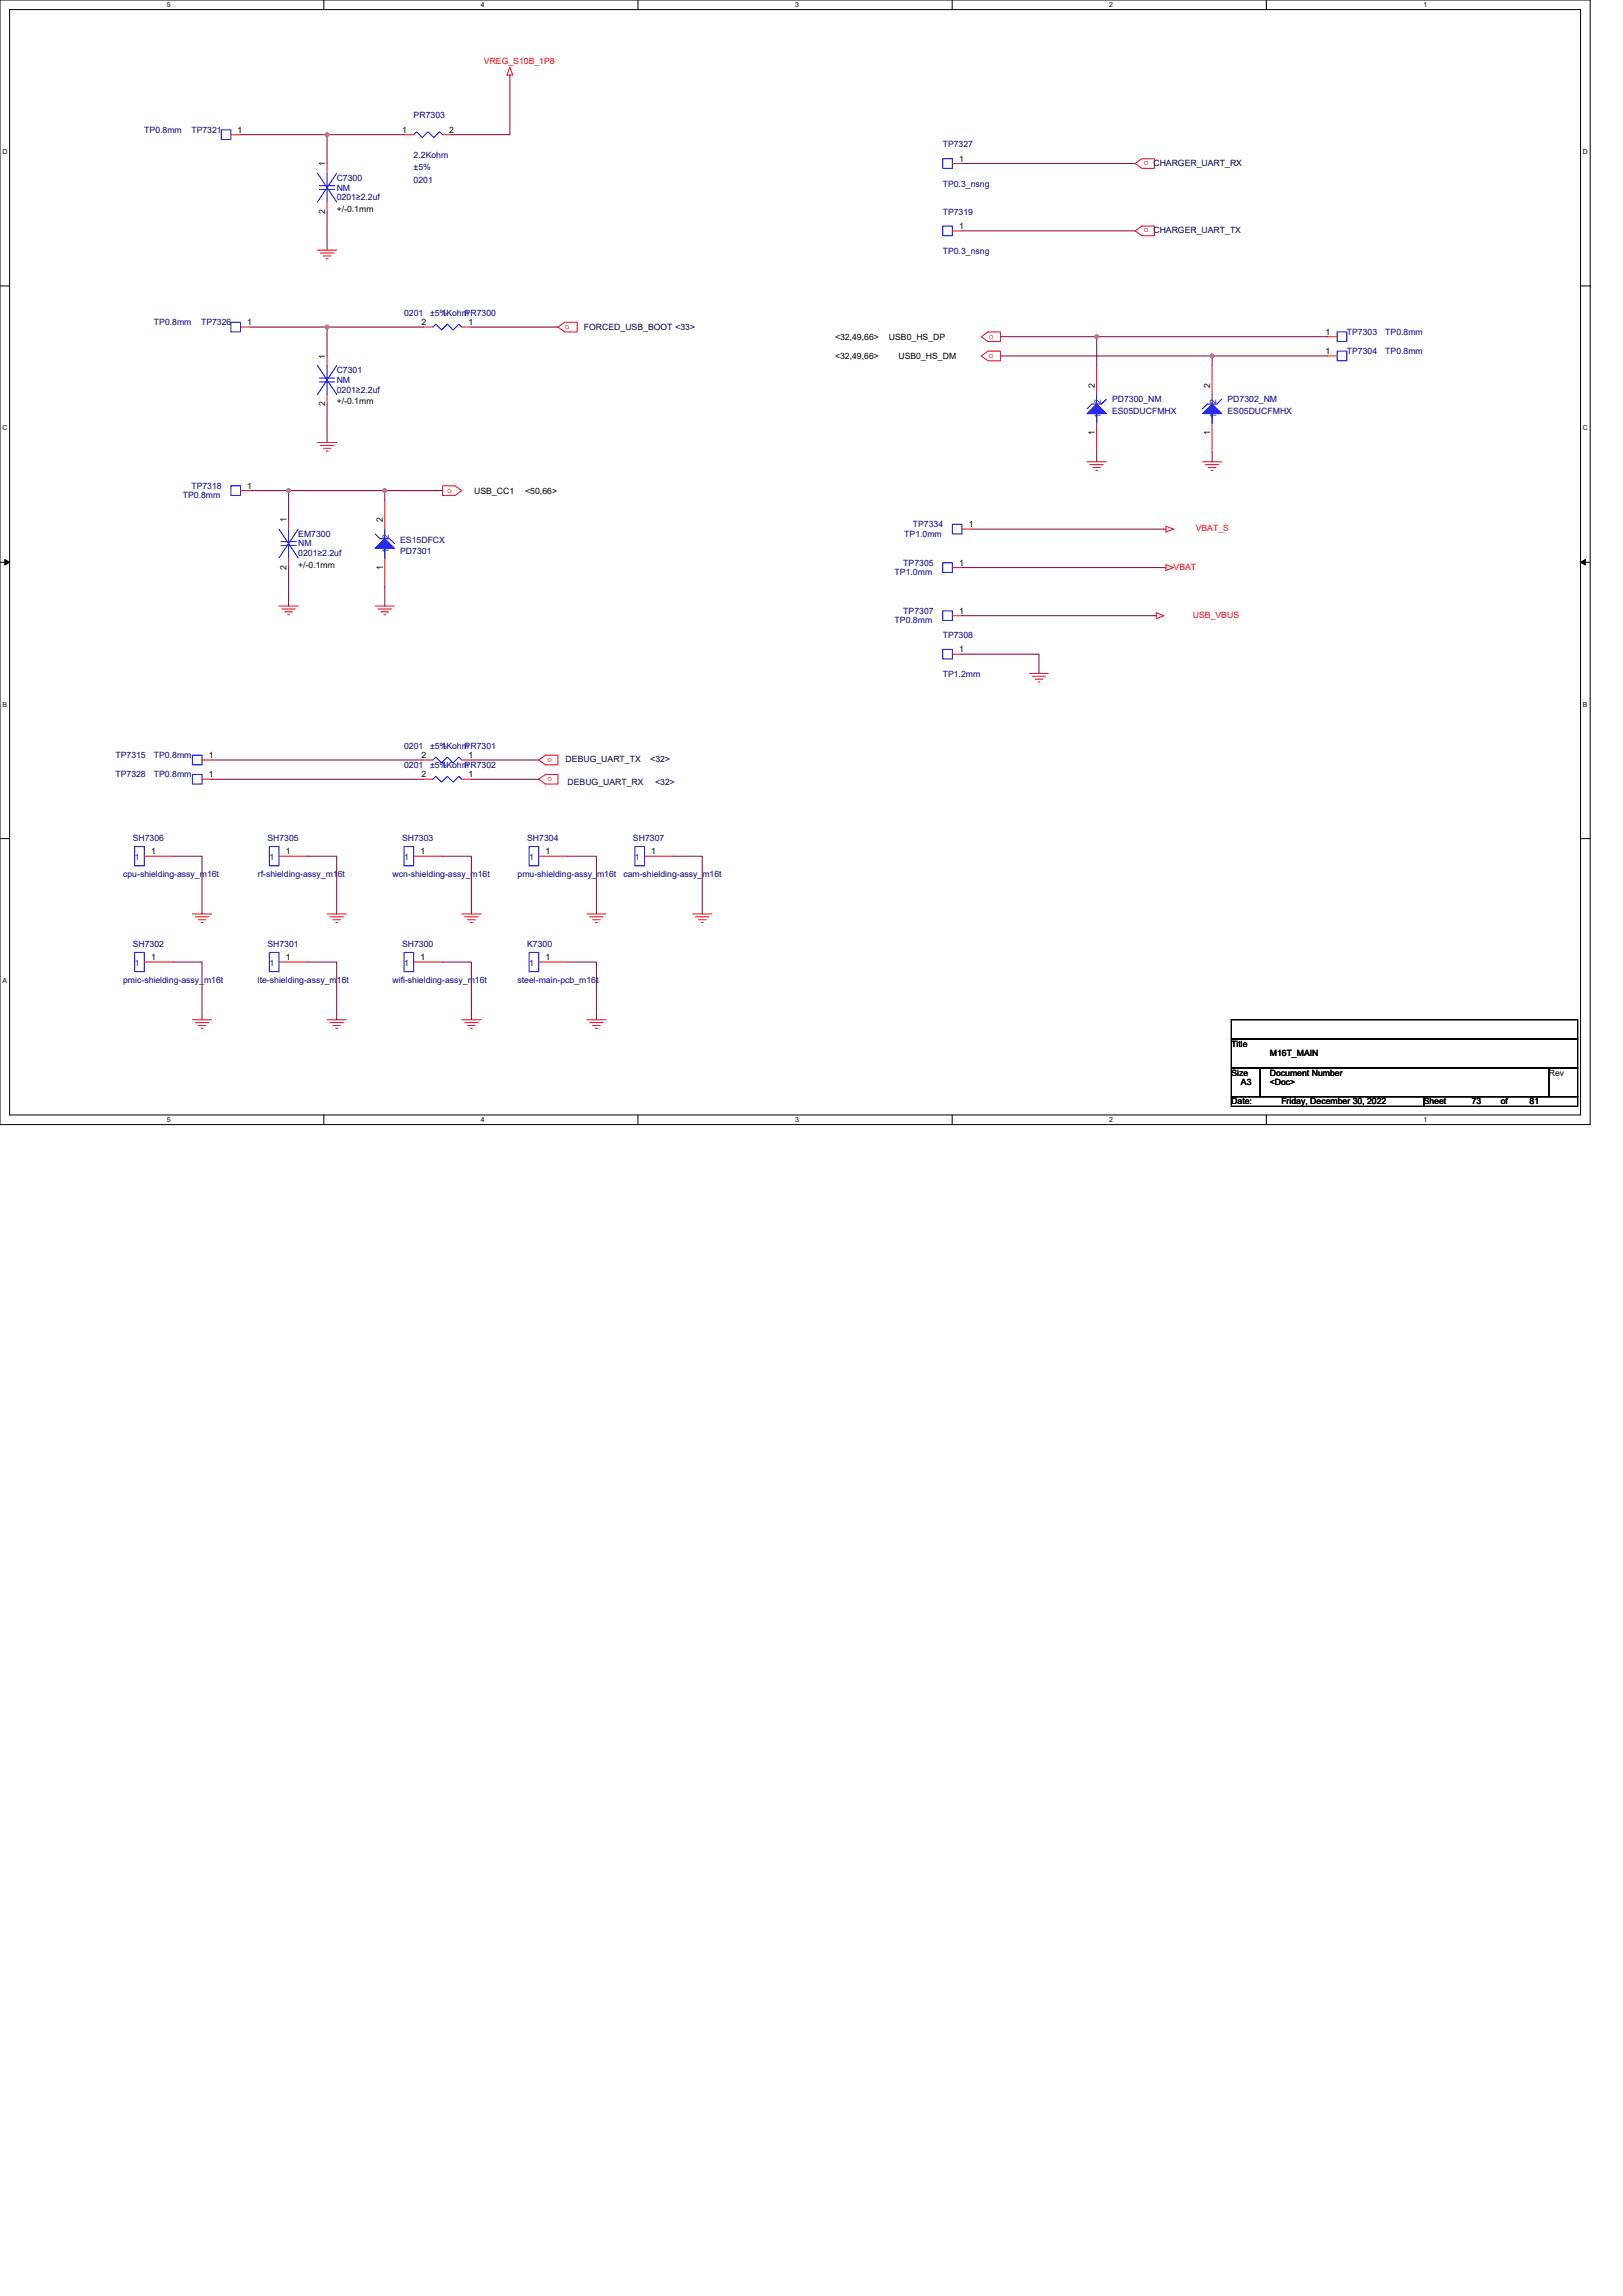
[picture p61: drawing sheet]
<svg xmlns="http://www.w3.org/2000/svg" width="210mm" height="297mm" viewBox="0 0 210 297" stroke-linecap="round" stroke-linejoin="round" font-family="sans-serif">
<defs><g id="words">
<g font-size="1.1" fill="#f00">
<text x="62.6" y="8.2">VREG_S10B_1P8</text>
<text x="148.6" y="20.8" transform="rotate(-180 148.6 20.8)">o</text>
<text x="148.6" y="29.6" transform="rotate(-180 148.6 29.6)">o</text>
<text x="73.1" y="42.6">o</text>
<text x="127.9" y="43.8">o</text>
<text x="127.9" y="46.3">o</text>
<text x="57.9" y="63.7">o</text>
<text x="154.7" y="68.7">VBAT_S</text>
<text x="151.8" y="73.7">VBAT</text>
<text x="154.3" y="79.9">USB_VBUS</text>
<text x="71.4" y="98" transform="rotate(-180 71.4 98)">o</text>
<text x="71.4" y="100.5" transform="rotate(-180 71.4 100.5)">o</text>
</g>
<g font-size="1.1" fill="#000080">
<text x="18.7" y="17.2">TP0.8mm</text>
<text x="24.8" y="17.2">TP7321</text>
<text x="53.5" y="15.3">PR7303</text>
<text x="43.6" y="23.4">C7300</text>
<text x="53.5" y="20.4">2.2Kohm</text>
<text x="53.5" y="22">±5%</text>
<text x="53.5" y="23.7">0201</text>
<text x="122" y="19">TP7327</text>
<text x="43.6" y="24.7">NM</text>
<text x="43.6" y="25.9">0201≥2.2uf</text>
<text x="122" y="27.8">TP7319</text>
<text x="122" y="24.2">TP0.3_nsng</text>
<text x="122" y="32.9">TP0.3_nsng</text>
<text x="52.3" y="40.8">0201</text>
<text x="55.6" y="40.8">±5%</text>
<text x="57.1" y="40.8">1Kohm</text>
<text x="60.1" y="40.8">PR7300</text>
<text x="19.9" y="42.1">TP0.8mm</text>
<text x="26" y="42.1">TP7326</text>
<text x="174.2" y="43.3">TP7303</text>
<text x="174.2" y="45.8">TP7304</text>
<text x="179.2" y="43.3">TP0.8mm</text>
<text x="179.2" y="45.8">TP0.8mm</text>
<text x="43.6" y="48.3">C7301</text>
<text x="43.6" y="49.5">NM</text>
<text x="43.6" y="50.8">0201≥2.2uf</text>
<text x="143.9" y="52">PD7300_NM</text>
<text x="143.9" y="53.5">ES05DUCFMHX</text>
<text x="158.8" y="52">PD7302_NM</text>
<text x="158.8" y="53.5">ES05DUCFMHX</text>
<text x="23.6" y="64.5">TP0.8mm</text>
<text x="24.8" y="63.2">TP7318</text>
<text x="38.6" y="69.5">EM7300</text>
<text x="38.6" y="70.7">NM</text>
<text x="38.6" y="71.9">0201≥2.2uf</text>
<text x="51.8" y="71.7">PD7301</text>
<text x="51.8" y="70.2">ES15DFCX</text>
<text x="117" y="69.5">TP1.0mm</text>
<text x="118.1" y="68.2">TP7334</text>
<text x="115.7" y="74.4">TP1.0mm</text>
<text x="116.9" y="73.2">TP7305</text>
<text x="115.7" y="80.7">TP0.8mm</text>
<text x="116.9" y="79.4">TP7307</text>
<text x="122" y="82.5">TP7308</text>
<text x="122" y="87.6">TP1.2mm</text>
<text x="14.9" y="98.1">TP7315</text>
<text x="14.9" y="100.6">TP7328</text>
<text x="19.9" y="98.1">TP0.8mm</text>
<text x="19.9" y="100.6">TP0.8mm</text>
<text x="52.3" y="99.3">0201</text>
<text x="52.3" y="96.8">0201</text>
<text x="55.6" y="99.3">±5%</text>
<text x="55.6" y="96.8">±5%</text>
<text x="57.1" y="99.3">1Kohm</text>
<text x="57.1" y="96.8">1Kohm</text>
<text x="60.1" y="99.3">PR7302</text>
<text x="60.1" y="96.8">PR7301</text>
<text x="15.9" y="113.5">cpu-shielding-assy_m16t</text>
<text x="17.2" y="108.8">SH7306</text>
<text x="33.4" y="113.5">rf-shielding-assy_m16t</text>
<text x="34.6" y="108.8">SH7305</text>
<text x="50.8" y="113.5">wcn-shielding-assy_m16t</text>
<text x="52" y="108.8">SH7303</text>
<text x="67" y="113.5">pmu-shielding-assy_m16t</text>
<text x="68.2" y="108.8">SH7304</text>
<text x="80.7" y="113.5">cam-shielding-assy_m16t</text>
<text x="81.9" y="108.8">SH7307</text>
<text x="17.2" y="122.5">SH7302</text>
<text x="34.6" y="122.5">SH7301</text>
<text x="52" y="122.5">SH7300</text>
<text x="68.2" y="122.5">K7300</text>
<text x="15.9" y="127.2">pmic-shielding-assy_m16t</text>
<text x="33.4" y="127.2">lte-shielding-assy_m16t</text>
<text x="50.8" y="127.2">wifi-shielding-assy_m16t</text>
<text x="67" y="127.2">steel-main-pcb_m16t</text>
</g>
<g font-size="1.1">
<text x="30.7" y="17.2">1</text>
<text x="52" y="17.2">1</text>
<text x="58.1" y="17.2">2</text>
<text x="42.1" y="21.5" transform="rotate(-90 42.1 21.5)">1</text>
<text x="124.1" y="20.9">1</text>
<text x="42.1" y="27.6" transform="rotate(-90 42.1 27.6)">2</text>
<text x="43.6" y="27.4">+/-0.1mm</text>
<text x="124.1" y="29.6">1</text>
<text x="32" y="42.1">1</text>
<text x="42.1" y="46.4" transform="rotate(-90 42.1 46.4)">1</text>
<text x="54.5" y="42.1">2</text>
<text x="60.6" y="42.1">1</text>
<text x="108" y="43.9">&lt;32,49,66&gt;</text>
<text x="108" y="46.4">&lt;32,49,66&gt;</text>
<text x="115" y="43.9">USB0_HS_DP</text>
<text x="116.2" y="46.4">USB0_HS_DM</text>
<text x="171.5" y="43.3">1</text>
<text x="171.5" y="45.8">1</text>
<text x="42.1" y="52.5" transform="rotate(-90 42.1 52.5)">2</text>
<text x="43.6" y="52.3">+/-0.1mm</text>
<text x="141.6" y="50.2" transform="rotate(-90 141.6 50.2)">2</text>
<text x="156.6" y="50.2" transform="rotate(-90 156.6 50.2)">2</text>
<text x="141.6" y="56.3" transform="rotate(-90 141.6 56.3)">1</text>
<text x="156.6" y="56.3" transform="rotate(-90 156.6 56.3)">1</text>
<text x="32" y="63.2">1</text>
<text x="61.4" y="63.9">USB_CC1</text>
<text x="68" y="63.9">&lt;50,66&gt;</text>
<text x="37.1" y="67.6" transform="rotate(-90 37.1 67.6)">1</text>
<text x="49.5" y="67.6" transform="rotate(-90 49.5 67.6)">2</text>
<text x="125.3" y="68.2">1</text>
<text x="37.1" y="73.7" transform="rotate(-90 37.1 73.7)">2</text>
<text x="38.6" y="73.4">+/-0.1mm</text>
<text x="49.5" y="73.7" transform="rotate(-90 49.5 73.7)">1</text>
<text x="124.1" y="73.2">1</text>
<text x="124.1" y="79.4">1</text>
<text x="124.1" y="84.4">1</text>
<text x="27" y="98.1">1</text>
<text x="27" y="100.6">1</text>
<text x="54.5" y="100.6">2</text>
<text x="54.5" y="98.1">2</text>
<text x="60.6" y="100.6">1</text>
<text x="60.6" y="98.1">1</text>
<text x="19.5" y="110.5">1</text>
<text x="37" y="110.5">1</text>
<text x="54.4" y="110.5">1</text>
<text x="70.6" y="110.5">1</text>
<text x="84.3" y="110.5">1</text>
<text x="19.5" y="124.2">1</text>
<text x="37" y="124.2">1</text>
<text x="54.4" y="124.2">1</text>
<text x="70.6" y="124.2">1</text>
<text x="159.3" y="135.4">Title</text>
<text x="164.3" y="136.7">M16T_MAIN</text>
<text x="159.3" y="142.9">Date:</text>
<text x="159.3" y="139.2">Size</text>
<text x="160.6" y="140.4">A3</text>
<text x="164.3" y="139.2">Document Number</text>
<text x="164.3" y="140.4">&lt;Doc&gt;</text>
<text x="165.8" y="142.9">Friday, December 30, 2022</text>
<text x="184.2" y="142.9">Sheet</text>
<text x="190.4" y="142.9">73</text>
<text x="194.2" y="142.9">of</text>
<text x="197.9" y="142.9">81</text>
<text x="200.4" y="139.2">Rev</text>
</g>
<g font-size="1.1" fill="#000040">
<text x="149.2" y="21.4">CHARGER_UART_RX</text>
<text x="149.2" y="30.1">CHARGER_UART_TX</text>
<text x="75.5" y="42.7">FORCED_USB_BOOT &lt;33&gt;</text>
<text x="73.2" y="98.6">DEBUG_UART_TX</text>
<text x="73.4" y="101.6">DEBUG_UART_RX</text>
<text x="84.1" y="98.6">&lt;32&gt;</text>
<text x="84.8" y="101.6">&lt;32&gt;</text>
</g>
<g font-size="1.1" fill="#004080">
<text x="142.4" y="52.3" transform="rotate(-90 142.4 52.3)">2</text>
<text x="157.3" y="52.3" transform="rotate(-90 157.3 52.3)">2</text>
<text x="142.4" y="54.1" transform="rotate(-90 142.4 54.1)">1</text>
<text x="157.3" y="54.1" transform="rotate(-90 157.3 54.1)">1</text>
<text x="50.3" y="71.6" transform="rotate(-90 50.3 71.6)">1</text>
<text x="50.3" y="69.7" transform="rotate(-90 50.3 69.7)">2</text>
<text x="17.4" y="111.3">1</text>
<text x="34.8" y="111.3">1</text>
<text x="52.3" y="111.3">1</text>
<text x="68.5" y="111.3">1</text>
<text x="82.1" y="111.3">1</text>
<text x="17.4" y="125">1</text>
<text x="34.8" y="125">1</text>
<text x="52.3" y="125">1</text>
<text x="68.5" y="125">1</text>
</g>
<g font-size=".9">
<text x="21.6" y=".9">5</text>
<text x="62.2" y=".9">4</text>
<text x="102.9" y=".9">3</text>
<text x="143.5" y=".9">2</text>
<text x="184.2" y=".9">1</text>
<text x=".3" y="19.9">D</text>
<text x="204.8" y="19.9">D</text>
<text x=".3" y="55.7">C</text>
<text x="204.8" y="55.7">C</text>
<text x=".3" y="91.4">B</text>
<text x="204.8" y="91.4">B</text>
<text x=".3" y="127.2">A</text>
<text x="21.6" y="145.2">5</text>
<text x="62.2" y="145.2">4</text>
<text x="102.9" y="145.2">3</text>
<text x="143.5" y="145.2">2</text>
<text x="184.2" y="145.2">1</text>
</g>
</g></defs>
<path d="M0 0h205.7v145.5h-205.7zM1.2 1.2h203.3v143h-203.3z" fill="none" stroke="#000" stroke-width=".13"/>
<g fill="#fff">
<path d="M21.6 .1h.5v1h-.5z"/>
<path d="M21.6 144.4h.5v1h-.5z"/>
</g>
<path d="M41.9 0v1.2M41.9 144.2v1.3" fill="none" stroke="#000" stroke-width=".13"/>
<g fill="#fff">
<path d="M62.2 .1h.5v1h-.5z"/>
<path d="M62.2 144.4h.5v1h-.5z"/>
</g>
<path d="M82.5 0v1.2M82.5 144.2v1.3" fill="none" stroke="#000" stroke-width=".13"/>
<g fill="#fff">
<path d="M102.9 .1h.5v1h-.5z"/>
<path d="M102.9 144.4h.5v1h-.5z"/>
</g>
<path d="M123.2 0v1.2M123.2 144.2v1.3" fill="none" stroke="#000" stroke-width=".13"/>
<g fill="#fff">
<path d="M143.5 .1h.5v1h-.5z"/>
<path d="M143.5 144.4h.5v1h-.5z"/>
</g>
<path d="M163.8 0v1.2M163.8 144.2v1.3" fill="none" stroke="#000" stroke-width=".13"/>
<g fill="#fff">
<path d="M184.2 .1h.5v1h-.5z"/>
<path d="M184.2 144.4h.5v1h-.5z"/>
<path d="M.3 19.1h.7v1h-.7z"/>
<path d="M204.8 19.1h.6v1h-.6z"/>
<path d="M.3 54.9h.7v1h-.7z"/>
<path d="M204.8 54.9h.6v1h-.6z"/>
</g>
<path d="M0 37h1.2M204.5 37h1.2" fill="none" stroke="#000" stroke-width=".13"/>
<g fill="#fff">
<path d="M.3 90.6h.6v1h-.6z"/>
<path d="M204.8 90.6h.6v1h-.6z"/>
</g>
<path d="M0 72.7h1.2M204.5 72.7h1.2" fill="none" stroke="#000" stroke-width=".13"/>
<path d="M.6 72.4l.6 .3-.6 .4zM204.5 72.7l.6-.3v.7z" fill="#000" stroke="#000" stroke-width=".13"/>
<path d="M.3 126.4h.6v1h-.6z" fill="#fff"/>
<path d="M0 108.5h1.2M204.5 108.5h1.2M159.3 131.9h44.8v2.5h-44.8zM159.3 134.4h44.8v3.8h-44.8zM159.3 138.2h3.7v3.7h-3.7zM163 138.2h37.4v3.7h-37.4zM200.4 138.2h3.7v3.7h-3.7zM159.3 141.9h24.9v1.2h-24.9zM184.2 141.9h19.9v1.2h-19.9z" fill="none" stroke="#000" stroke-width=".13"/>
<g fill="none" stroke="#f00" stroke-width=".13">
<path d="M29.9 17.4h1.2M52.3 17.4h1.2M57.3 17.4h1.2M66 9.7v.3M66 8.7l.3 1h-.7zM41.1 32.4h2.5M41.4 32.7h1.8M41.8 33.1h1M42.2 33.5h.2M42.3 21.2v1.2M42.3 26.1v1.3M123.2 29.9h1.3"/>
<path d="M123.2 21.2h1.3M146.9 21.2l.8-.7h1.7v1.3h-1.7zM146.9 29.9l.8-.7h1.7v1.3h-1.7zM31.1 42.3h1.3M41.1 57.3h2.5M41.4 57.6h1.8M41.8 58h1M42.2 58.4h.2M42.3 46.1v1.2M42.3 51v1.3M54.8 42.3h1.2M59.7 42.3h1.3"/>
<path d="M72.2 42.3l.9-.6h1.6v1.2h-1.6zM126.9 43.6l.9-.7h1.6v1.3h-1.6zM126.9 46.1l.9-.7h1.6v1.3h-1.6zM140.6 59.7h2.5M141.9 47.3v3.7M141.9 54.8v3.7M155.6 59.7h2.5M156.8 47.3v3.7M156.8 54.8v3.7M171.8 43.6h1.2M171.8 46.1h1.2M31.1 63.5h1.3"/>
<path d="M36.1 78.4h2.5M36.5 78.8h1.7M36.8 79.2h1M37.2 79.5h.3M37.3 67.2v1.3M37.3 72.2v1.2M48.5 78.4h2.5M48.9 78.8h1.8M49.3 79.2h1M49.7 79.5h.2M49.8 64.7v3.8M49.8 72.2v3.7"/>
<path d="M57.3 62.9h1.6l.8 .6-.8 .6h-1.6zM123.2 73.4h1.3M123.2 79.7h1.3M124.5 68.5h1.2M141 60.1h1.8M141.4 60.5h1M141.8 60.9h.2M149.4 79.7h.2M149.6 79.3l1 .4-1 .3zM150.6 68.5h.2M150.6 73.4h.2M150.8 68.1l1 .4-1 .3z"/>
<path d="M150.8 73.1l1 .3-1 .4zM155.9 60.1h1.8M156.3 60.5h1M156.7 60.9h.2M26.1 98.3h1.3M54.8 98.3h1.2M59.7 98.3h1.3M69.7 98.3l.9-.6h1.6v1.2h-1.6zM123.2 84.6h1.3M133.2 87.1h2.5M133.5 87.5h1.8M133.9 87.9h1"/>
<path d="M134.3 88.2h.2M18.7 110.8h3.7M24.9 118.2h2.5M25.3 118.6h1.7M25.6 119h1M26 119.4h.3M26.1 100.8h1.3M36.1 110.8h3.7M42.3 118.2h2.5M42.7 118.6h1.7M43.1 119h1M43.4 119.4h.3"/>
<path d="M53.5 110.8h3.8M54.8 100.8h1.2M59.7 118.2h2.5M59.7 100.8h1.3M60.1 118.6h1.8M60.5 119h1M60.9 119.4h.2M69.7 100.8l.9-.6h1.6v1.2h-1.6zM69.7 110.8h3.7M75.9 118.2h2.5M76.3 118.6h1.7M76.7 119h1"/>
<path d="M77 119.4h.3M83.4 110.8h3.7M89.6 118.2h2.5M90 118.6h1.7M90.4 119h1M90.7 119.4h.3M18.7 124.5h3.7M24.9 131.9h2.5M25.3 132.3h1.7M25.6 132.7h1M26 133h.3M36.1 124.5h3.7"/>
<path d="M42.3 131.9h2.5M42.7 132.3h1.7M43.1 132.7h1M43.4 133h.3M53.5 124.5h3.8M59.7 131.9h2.5M60.1 132.3h1.8M60.5 132.7h1M60.9 133h.2M69.7 124.5h3.7M75.9 131.9h2.5M76.3 132.3h1.7"/>
<path d="M76.7 132.7h1M77 133h.3"/>
</g>
<g fill="none" stroke="#00f" stroke-width=".13">
<path d="M28.6 16.8h1.3v1.2h-1.3zM53.5 17.4l.4-.4 .7 .8 .8-.8 .7 .8 .8-.8 .4 .4M41.1 22.4l2.5 3.7M41.3 24h2M41.3 24.5h2M42.3 22.4v1.6M42.3 24.5v1.6M43.6 22.4l-2.5 3.7M122 29.2h1.2v1.3h-1.2zM122 20.5h1.2v1.3h-1.2zM29.9 41.7h1.2v1.2h-1.2zM41.1 47.3l2.5 3.7"/>
<path d="M41.3 48.9h2M41.3 49.4h2M42.3 47.3v1.6M42.3 49.4v1.6M43.6 47.3l-2.5 3.7M56 42.3l.4-.4 .7 .8 .8-.8 .7 .8 .8-.8 .3 .4M141.9 51v1.3M141.9 53.5v1.3M143.1 51.7l-.6 .6h-1.2l-.7 .6M156.8 51v1.3M156.8 53.5v1.3M158.1 51.7l-.7 .6h-1.2l-.6 .6"/>
<path d="M173 42.9h1.2v1.3h-1.2zM173 45.4h1.2v1.3h-1.2zM29.9 62.9h1.2v1.2h-1.2zM36.1 68.5l2.5 3.7M36.3 70.1h2M36.3 70.6h2M37.3 68.5v1.6M37.3 70.6v1.6M38.6 68.5l-2.5 3.7M48.5 69.1l.7 .6h1.2l.6 .6M49.8 68.5v1.2M49.8 70.9v1.3"/>
<path d="M122 72.8h1.2v1.3h-1.2zM122 79h1.2v1.3h-1.2zM123.2 67.8h1.3v1.3h-1.3zM24.9 97.7h1.2v1.2h-1.2zM56 98.3l.4-.4 .7 .8 .8-.8 .7 .8 .8-.8 .3 .4M122 84h1.2v1.3h-1.2zM17.4 109.5h1.3v2.5h-1.3zM24.9 100.2h1.2v1.2h-1.2zM34.8 109.5h1.3v2.5h-1.3zM52.3 109.5h1.2v2.5h-1.2zM56 100.8l.4-.4 .7 .8 .8-.8 .7 .8 .8-.8 .3 .4M68.5 109.5h1.2v2.5h-1.2z"/>
<path d="M82.1 109.5h1.3v2.5h-1.3zM17.4 123.2h1.3v2.5h-1.3zM34.8 123.2h1.3v2.5h-1.3zM52.3 123.2h1.2v2.5h-1.2zM68.5 123.2h1.2v2.5h-1.2z"/>
</g>
<g fill="#00f" stroke="#00f" stroke-width=".13">
<path d="M155.6 53.5l1.2-1.2 1.3 1.2z"/>
<path d="M140.6 53.5l1.3-1.2 1.2 1.2z"/>
<path d="M49.8 69.7l1.2 1.2h-2.5z"/>
</g>
<path d="M31.1 17.4h11.2v3.8M66 10v7.4" fill="none" stroke="#800040" stroke-width=".13"/>
<circle cx="42.3" cy="17.4" r=".24" fill="#f0f"/>
<circle cx="42.3" cy="17.4" r=".24" fill="none" stroke="#f0f" stroke-width=".13"/>
<path d="M42.3 17.4h10M58.5 17.4h7.5M42.3 27.4v5M124.5 21.2h22.4M124.5 29.9h22.4M32.4 42.3h22.4" fill="none" stroke="#800040" stroke-width=".13"/>
<circle cx="42.3" cy="42.3" r=".24" fill="#f0f"/>
<circle cx="42.3" cy="42.3" r=".24" fill="none" stroke="#f0f" stroke-width=".13"/>
<g fill="none" stroke="#800040" stroke-width=".13">
<path d="M42.3 42.3v3.8M42.3 52.3v5M61 42.3h11.2M129.4 43.6h12.5M129.4 46.1h27.4M141.9 58.5v1.2M156.8 58.5v1.2M171.8 43.6h-29.9v3.7M171.8 46.1h-15v1.2M32.4 63.5h4.9M37.3 63.5h12.5M37.3 63.5v3.7"/>
<path d="M37.3 73.4v5M49.8 63.5h7.5M49.8 63.5v1.2M49.8 75.9v2.5M124.5 79.7h24.9M124.5 73.4h26.1M125.7 68.5h24.9M27.4 98.3h27.4M61 98.3h8.7M124.5 84.6h9.9v2.5M22.4 110.8h3.7v7.4M27.4 100.8h27.4"/>
<path d="M39.8 110.8h3.8v7.4M57.3 110.8h3.7v7.4M61 100.8h8.7M73.4 110.8h3.8v7.4M87.1 110.8h3.8v7.4M22.4 124.5h3.7v7.4M39.8 124.5h3.8v7.4M57.3 124.5h3.7v7.4M73.4 124.5h3.8v7.4"/>
</g>
<g fill="#f0f" stroke="#f0f" stroke-width=".13">
<circle cx="156.8" cy="46" r=".24"/>
<circle cx="37.3" cy="63.5" r=".24"/>
<circle cx="49.8" cy="63.5" r=".24"/>
<circle cx="141.9" cy="43.6" r=".24"/>
</g>
<circle cx="42.3" cy="17.4" r=".24" fill="#f0f"/>
<circle cx="42.3" cy="17.4" r=".24" fill="none" stroke="#f0f" stroke-width=".13"/>
<circle cx="42.3" cy="42.3" r=".24" fill="#f0f"/>
<circle cx="42.3" cy="42.3" r=".24" fill="none" stroke="#f0f" stroke-width=".13"/>
<g fill="#f0f" stroke="#f0f" stroke-width=".13">
<circle cx="156.8" cy="46" r=".24"/>
<circle cx="37.3" cy="63.5" r=".24"/>
<circle cx="49.8" cy="63.5" r=".24"/>
<circle cx="141.9" cy="43.6" r=".24"/>
</g>
<use href="#words"/>
</svg>
